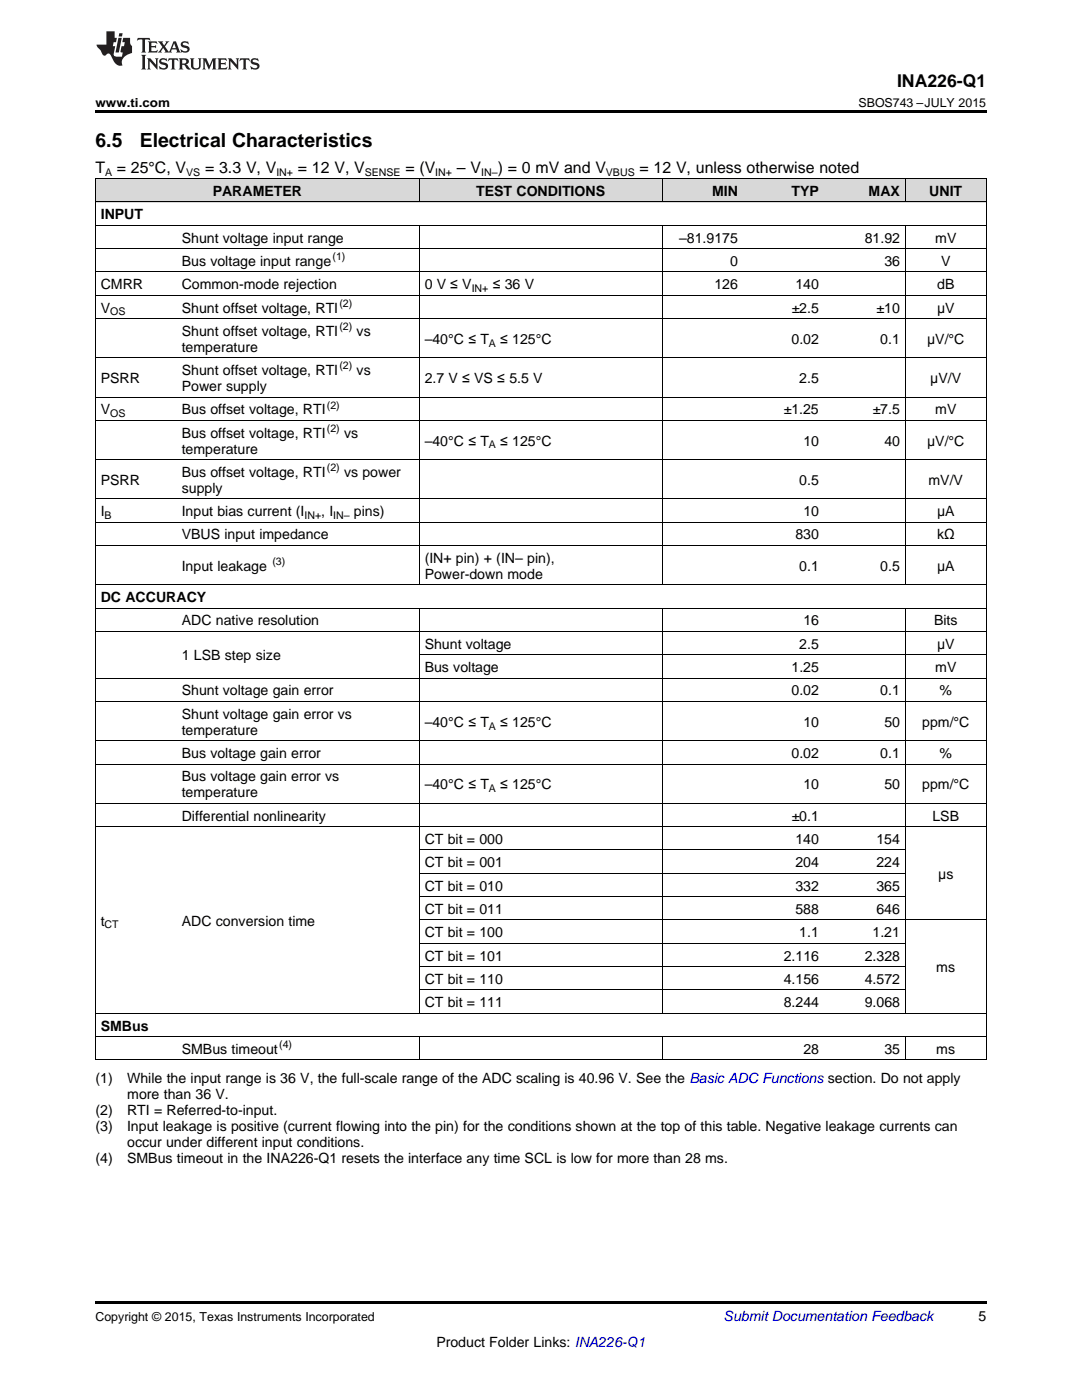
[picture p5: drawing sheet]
<svg xmlns="http://www.w3.org/2000/svg" width="216mm" height="279mm" viewBox="0 0 216 279" stroke-linecap="round" stroke-linejoin="round" font-family="sans-serif">
<defs><g id="words">
<g font-size="3.9">
<text x="19" y="29.3">6.5</text>
<text x="27.9" y="29.3">Electrical Characteristics</text>
</g>
<text font-size="3.5" x="179" y="17.3">INA226-Q1</text>
<g font-size="3.2">
<text x="19" y="34.4">T</text>
<text x="23.3" y="34.4">= 25°C, V</text>
<text x="40.9" y="34.4">= 3.3 V, V</text>
<text x="59.4" y="34.4">= 12 V, V</text>
<text x="80.9" y="34.4">= (V</text>
<text x="91.2" y="34.4">– V</text>
<text x="99.3" y="34.4">) = 0 mV and V</text>
<text x="127.6" y="34.4">= 12 V, unless otherwise noted</text>
</g>
<g font-size="2.8">
<text x="42.4" y="39.1">PARAMETER</text>
<text x="95" y="39.1">TEST CONDITIONS</text>
<text x="142.1" y="39.1">MIN</text>
<text x="157.9" y="39.1">TYP</text>
<text x="173.3" y="39.1">MAX</text>
<text x="185.4" y="39.1">UNIT</text>
<text x="20.1" y="43.7">INPUT</text>
<text x="36.3" y="48.4">Shunt voltage input range</text>
<text x="36.3" y="53.1">Bus voltage input range</text>
<text x="135.5" y="48.4">–81.9175</text>
<text x="145.7" y="53.1">0</text>
<text x="172.5" y="48.4">81.92</text>
<text x="176.5" y="53.1">36</text>
<text x="186.6" y="48.4">mV</text>
<text x="187.8" y="53.1">V</text>
<text x="20.1" y="57.7">CMRR</text>
<text x="36.3" y="57.7">Common-mode rejection</text>
<text x="84.7" y="57.7">0 V ≤ V</text>
<text x="98.3" y="57.7">≤ 36 V</text>
<text x="142.6" y="57.7">126</text>
<text x="158.7" y="57.7">140</text>
<text x="187" y="57.7">dB</text>
<text x="20.1" y="62.4">V</text>
<text x="36.3" y="62.4">Shunt offset voltage, RTI</text>
<text x="158" y="62.4">±2.5</text>
<text x="174.9" y="62.4">±10</text>
<text x="187" y="62.4">μV</text>
<text x="36.3" y="67">Shunt offset voltage, RTI</text>
<text x="36.3" y="70.2">temperature</text>
<text x="71.2" y="67">vs</text>
<text x="84.7" y="68.6">–40°C ≤ T</text>
<text x="99.8" y="68.6">≤ 125°C</text>
<text x="157.9" y="68.6">0.02</text>
<text x="175.6" y="68.6">0.1</text>
<text x="185" y="68.6">μV/°C</text>
<text x="20.1" y="76.4">PSRR</text>
<text x="36.3" y="74.9">Shunt offset voltage, RTI</text>
<text x="71.2" y="74.9">vs</text>
<text x="84.7" y="76.4">2.7 V ≤ VS ≤ 5.5 V</text>
<text x="159.5" y="76.4">2.5</text>
<text x="185.6" y="76.4">μV/V</text>
<text x="20.1" y="82.7">V</text>
<text x="36.3" y="78">Power supply</text>
<text x="36.3" y="82.7">Bus offset voltage, RTI</text>
<text x="156.4" y="82.7">±1.25</text>
<text x="174.1" y="82.7">±7.5</text>
<text x="186.6" y="82.7">mV</text>
<text x="36.3" y="87.3">Bus offset voltage, RTI</text>
<text x="68.7" y="87.3">vs</text>
<text x="84.7" y="88.9">–40°C ≤ T</text>
<text x="99.8" y="88.9">≤ 125°C</text>
<text x="160.3" y="88.9">10</text>
<text x="176.5" y="88.9">40</text>
<text x="185" y="88.9">μV/°C</text>
<text x="36.3" y="90.5">temperature</text>
<text x="36.3" y="95.2">Bus offset voltage, RTI</text>
<text x="68.7" y="95.2">vs power</text>
<text x="20.1" y="96.8">PSRR</text>
<text x="36.3" y="98.4">supply</text>
<text x="159.5" y="96.8">0.5</text>
<text x="185.3" y="96.8">mV/V</text>
<text x="20.1" y="103">I</text>
<text x="36.3" y="103">Input bias current (I</text>
<text x="36.3" y="107.7">VBUS input impedance</text>
<text x="64.1" y="103">, I</text>
<text x="70.6" y="103">pins)</text>
<text x="158.7" y="107.7">830</text>
<text x="160.3" y="103">10</text>
<text x="187" y="103">μA</text>
<text x="187" y="107.7">kΩ</text>
<text x="36.3" y="113.9">Input leakage</text>
<text x="84.7" y="112.3">(IN+ pin) + (IN– pin),</text>
<text x="159.5" y="113.9">0.1</text>
<text x="175.6" y="113.9">0.5</text>
<text x="187" y="113.9">μA</text>
<text x="84.7" y="115.5">Power-down mode</text>
<text x="20.1" y="120.2">DC ACCURACY</text>
<text x="36.3" y="124.8">ADC native resolution</text>
<text x="160.3" y="124.8">16</text>
<text x="186.4" y="124.8">Bits</text>
<text x="36.3" y="131.8">1 LSB step size</text>
<text x="84.7" y="129.5">Shunt voltage</text>
<text x="159.5" y="129.5">2.5</text>
<text x="187" y="129.5">μV</text>
<text x="84.7" y="134.1">Bus voltage</text>
<text x="157.9" y="134.1">1.25</text>
<text x="186.6" y="134.1">mV</text>
<text x="36.3" y="138.8">Shunt voltage gain error</text>
<text x="36.3" y="143.4">Shunt voltage gain error vs</text>
<text x="157.9" y="138.8">0.02</text>
<text x="175.6" y="138.8">0.1</text>
<text x="187.5" y="138.8">%</text>
<text x="36.3" y="146.6">temperature</text>
<text x="84.7" y="145">–40°C ≤ T</text>
<text x="99.8" y="145">≤ 125°C</text>
<text x="160.3" y="145">10</text>
<text x="176.5" y="145">50</text>
<text x="184" y="145">ppm/°C</text>
<text x="36.3" y="151.3">Bus voltage gain error</text>
<text x="36.3" y="155.9">Bus voltage gain error vs</text>
<text x="157.9" y="151.3">0.02</text>
<text x="175.6" y="151.3">0.1</text>
<text x="187.5" y="151.3">%</text>
<text x="36.3" y="159.1">temperature</text>
<text x="84.7" y="157.5">–40°C ≤ T</text>
<text x="99.8" y="157.5">≤ 125°C</text>
<text x="160.3" y="157.5">10</text>
<text x="176.5" y="157.5">50</text>
<text x="184" y="157.5">ppm/°C</text>
<text x="36.3" y="163.8">Differential nonlinearity</text>
<text x="158" y="163.8">±0.1</text>
<text x="186.1" y="163.8">LSB</text>
<text x="84.7" y="168.4">CT bit = 000</text>
<text x="84.7" y="173.1">CT bit = 001</text>
<text x="158.7" y="168.4">140</text>
<text x="158.7" y="173.1">204</text>
<text x="174.9" y="168.4">154</text>
<text x="174.9" y="173.1">224</text>
<text x="84.7" y="177.7">CT bit = 010</text>
<text x="158.7" y="177.7">332</text>
<text x="174.9" y="177.7">365</text>
<text x="187.2" y="175.4">μs</text>
<text x="20.1" y="184.7">t</text>
<text x="36.3" y="184.7">ADC conversion time</text>
<text x="84.7" y="182.4">CT bit = 011</text>
<text x="158.7" y="182.4">588</text>
<text x="174.9" y="182.4">646</text>
<text x="84.7" y="187">CT bit = 100</text>
<text x="84.7" y="191.7">CT bit = 101</text>
<text x="156.4" y="191.7">2.116</text>
<text x="159.5" y="187">1.1</text>
<text x="172.5" y="191.7">2.328</text>
<text x="174.1" y="187">1.21</text>
<text x="84.7" y="196.4">CT bit = 110</text>
<text x="156.4" y="196.4">4.156</text>
<text x="172.5" y="196.4">4.572</text>
<text x="186.8" y="194">ms</text>
<text x="84.7" y="201">CT bit = 111</text>
<text x="156.4" y="201">8.244</text>
<text x="172.5" y="201">9.068</text>
<text x="20.1" y="205.7">SMBus</text>
<text x="36.3" y="210.3">SMBus timeout</text>
<text x="160.3" y="210.3">28</text>
<text x="176.5" y="210.3">35</text>
<text x="186.8" y="210.3">ms</text>
<text x="19" y="216.2">(1)</text>
<text x="25.4" y="216.2">While the input range is 36 V, the full-scale range of the ADC scaling is 40.96 V. See the Basic ADC Functions section. Do not apply</text>
<text x="25.4" y="219.4">more than 36 V.</text>
<text x="19" y="222.5">(2)</text>
<text x="19" y="225.7">(3)</text>
<text x="25.4" y="222.5">RTI = Referred-to-input.</text>
<text x="25.4" y="225.7">Input leakage is positive (current flowing into the pin) for the conditions shown at the top of this table. Negative leakage currents can</text>
<text x="19" y="232.1">(4)</text>
<text x="25.4" y="232.1">SMBus timeout in the INA226-Q1 resets the interface any time SCL is low for more than 28 ms.</text>
<text x="25.4" y="228.9">occur under different input conditions.</text>
<text x="195.3" y="263.6">5</text>
<text x="87.1" y="268.9">Product Folder Links: INA226-Q1</text>
</g>
<text font-size="2.8" fill="#0000c8" x="144.4" y="263.6">Submit Documentation Feedback</text>
<g font-size="2.5">
<text x="19" y="21.4">www.ti.com</text>
<text x="171.3" y="21.4">SBOS743 –JULY 2015</text>
<text x="19" y="263.6">Copyright © 2015, Texas Instruments Incorporated</text>
</g>
<g font-size="2.1">
<text x="21" y="35.1">A</text>
<text x="37.1" y="35.1">VS</text>
<text x="55.1" y="35.1">IN+</text>
<text x="72.8" y="35.1">SENSE</text>
<text x="86.9" y="35.1">IN+</text>
<text x="96" y="35.1">IN–</text>
<text x="120.9" y="35.1">VBUS</text>
<text x="66.3" y="51.9">(1)</text>
<text x="94.1" y="58.3">IN+</text>
<text x="22" y="62.9">OS</text>
<text x="67.7" y="61.2">(2)</text>
<text x="67.7" y="65.9">(2)</text>
<text x="97.5" y="69.2">A</text>
<text x="67.7" y="73.7">(2)</text>
<text x="22" y="83.3">OS</text>
<text x="65.2" y="81.6">(2)</text>
<text x="65.2" y="86.2">(2)</text>
<text x="97.5" y="89.5">A</text>
<text x="65.2" y="94.1">(2)</text>
<text x="20.9" y="103.6">B</text>
<text x="60.7" y="103.6">IN+</text>
<text x="66.5" y="103.6">IN–</text>
<text x="54.4" y="112.8">(3)</text>
<text x="97.5" y="145.6">A</text>
<text x="97.5" y="158.1">A</text>
<text x="20.9" y="185.3">CT</text>
<text x="55.7" y="209.2">(4)</text>
</g>
</g></defs>
<g fill="#d8d8d8">
<path d="M19 35.7h16.2v4.7h-16.2z"/>
<path d="M35.2 35.7h48.5v4.7h-48.5z"/>
<path d="M83.7 35.7h48.5v4.7h-48.5z"/>
<path d="M132.2 35.7h16.1v4.7h-16.1z"/>
<path d="M148.3 35.7h16.2v4.7h-16.2z"/>
<path d="M164.5 35.7h16.2v4.7h-16.2z"/>
<path d="M180.7 35.7h16.1v4.7h-16.1z"/>
</g>
<path d="M19 22h177.8v.5h-177.8zM19 259.7h177.8v.5h-177.8z" fill="#000"/>
<g fill="none" stroke="#000" stroke-width=".2">
<path d="M19 35.6h177.8M19.1 35.7v175.9M83.6 35.7v4.7M132.1 35.7v4.7M180.6 35.7v4.7M196.8 35.7v175.9M19 58.9h177.8M19 54.3h177.8M19 49.6h177.8M19 45h177.8M19 40.3h177.8M83.6 45v71.8"/>
<path d="M132.1 45v71.8M180.6 45v71.8M19 79.3h177.8M19 71.4h177.8M19 63.6h177.8M19 99.6h177.8M19 91.7h177.8M19 83.9h177.8M19 116.7h177.8M19 108.9h177.8M19 104.2h177.8M19 140h177.8"/>
<path d="M19 135.3h177.8M19 126h177.8M19 121.4h177.8M83.6 121.4v80.9M83.7 130.7h113.1M132.1 121.4v80.9M180.6 121.4v80.9M19 152.5h177.8M19 147.8h177.8M19 165h177.8M19 160.3h177.8M83.7 178.9h97"/>
<path d="M83.7 174.3h97M83.7 169.6h97M83.7 197.6h97M83.7 192.9h97M83.7 188.3h97M83.7 183.6h113.1M19 211.5h177.8M19 206.9h177.8M19 202.2h177.8M83.6 206.9v4.7M132.1 206.9v4.7M180.6 206.9v4.7"/>
</g>
<g fill="#231f20">
<path d="M27.5 7.6l-.1 .5 .4-.2h.6v.1v2.1l-.2 .4h1l-.3-.4v-2.1l.1-.1h.5l.5 .2-.2-.5zM29.5 8.3l.2 .3v1.5l-.2 .4h1.8l.2-.6a1.04 1.04 0 0 1-1.3 .2v-.7h.6l.3 .2v-.6l-.3 .2h-.6v-.6l.8-.1 .4 .3-.2-.5zM31.5 8.3l.9 1.1-.9 1.1h.8l-.2-.2 .5-.7 .4 .7-.2 .2h1.5l-.1-.2 .1-.4h.9l.1 .4-.2 .2h1l-.3-.3-.7-1.9h-.5l-.9 2-.8-1 .9-1h-.8l.1 .3-.3 .5-.4-.6 .2-.2zM34.7 8.6l.4 1h-.7zM36.3 8.4a.63 .63 0 0 0-.2 .7 .63 .63 0 0 0 .6 .4l.6 .2 .1 .2a.75 .75 0 0 1-.7 .4 .75 .75 0 0 1-.6-.5l.1 .7 .1-.1a1.11 1.11 0 0 0 1.5-.6 1.13 1.13 0 0 0-1.2-.8l-.1-.4a1.04 1.04 0 0 1 1.2 .2l-.2-.5-.1 .1-.5-.2zM28.2 10.9l.2 .4v2.2l-.2 .4h1l-.3-.4v-2.2l.3-.4zM29.3 11.6l.3 .4v1.5l-.3 .4h.8l-.2-.4v-1.3l1.5 1.7v-1.9l.2-.4h-.7l.2 .4v.9l-1.1-1.3zM32 11.8a.62 .62 0 0 0-.2 .7 .62 .62 0 0 0 .6 .4l.6 .1 .1 .3a.76 .76 0 0 1-.7 .3 .76 .76 0 0 1-.6-.4l.1 .7 .1-.1a1.11 1.11 0 0 0 1.5-.6 1.13 1.13 0 0 0-1.2-.8l-.1-.4a1.04 1.04 0 0 1 1.2 .2l-.2-.6-.1 .1-.5-.1zM33.7 11.6l-.2 .6a.61 .61 0 0 1 .8-.3v1.6l-.2 .4h.9l-.2-.4v-1.6a.63 .63 0 0 1 .8 .3l-.2-.6zM35.6 11.6l.3 .4v1.5l-.3 .4h1l-.2-.2v-.8l.5 .2a.76 .76 0 0 0 1.2 .7l-1-1a.58 .58 0 0 0 .6-.5 .58 .58 0 0 0-.5-.6zM36.4 11.9h.1a.45 .45 0 0 1 .5 .1 .45 .45 0 0 1 .1 .5l-.7 .2zM37.9 11.6l.2 .2a2.17 2.17 0 0 0 .3 1.9 .99 .99 0 0 0 1.6-.6v-1.1l.2-.4h-.7l.2 .2a1.92 1.92 0 0 1-.2 1.8 .6 .6 0 0 1-.9-.5v-1.1l.2-.4zM40.4 11.6l.2 .4v1.5l-.2 .4h.7l-.2-.4v-1.4l.8 1.8 .8-1.8v1.4l-.2 .4h.9l-.2-.4v-1.5l.2-.4h-.8l-.6 1.5-.6-1.5zM43.4 11.6l.2 .4v1.5l-.2 .4h1.8l.2-.6a1.04 1.04 0 0 1-1.3 .1v-.6h.5l.4 .2v-.6l-.4 .2h-.5v-.7h.8l.3 .3-.1-.6zM45.5 11.6l.2 .4v1.5l-.2 .4h.7l-.2-.4v-1.3l1.5 1.7v-1.9l.2-.4h-.7l.2 .4v.9l-1.1-1.3zM47.9 11.6l-.1 .6a.61 .61 0 0 1 .8-.3v1.6l-.3 .4h1l-.3-.4 .1-1.6a.63 .63 0 0 1 .7 .3l-.1-.6zM50.2 11.8a.62 .62 0 0 0-.2 .7 .62 .62 0 0 0 .6 .4l.6 .1 .2 .3a.76 .76 0 0 1-.8 .3 .76 .76 0 0 1-.6-.4l.1 .7 .2-.1a1.11 1.11 0 0 0 1.5-.6 1.13 1.13 0 0 0-1.3-.8l-.1-.4a1.04 1.04 0 0 1 1.2 .2l-.1-.6-.2 .1-.5-.1z"/>
<path d="M21.2 6.3v2.6h-1.9l.1 .4 .7 .9a.91 .91 0 0 0 1 .8 .56 .56 0 0 1 .5-.3 .56 .56 0 0 1 .5 .3l.4 .8a1.53 1.53 0 0 0 1.9 1.2 1.54 1.54 0 0 1 1-2.1l.9-.3v-1.4a1.52 1.52 0 0 1-.3-1.6h-1.4l-.2 .8h.5l-.2 .8h-.4l-.2 1v.2l.4 .1-.2 .8a1.93 1.93 0 0 1-1.6-.3l.3-1.8h-.5l.2-.8h.4l.2-.8h-.4v-1.3zM23.6 7.6l-.6 2.9h.7l.6-2.9zM23.8 6.6l-.1 .7h.6l.2-.7z"/>
</g>
<use href="#words"/>
</svg>
